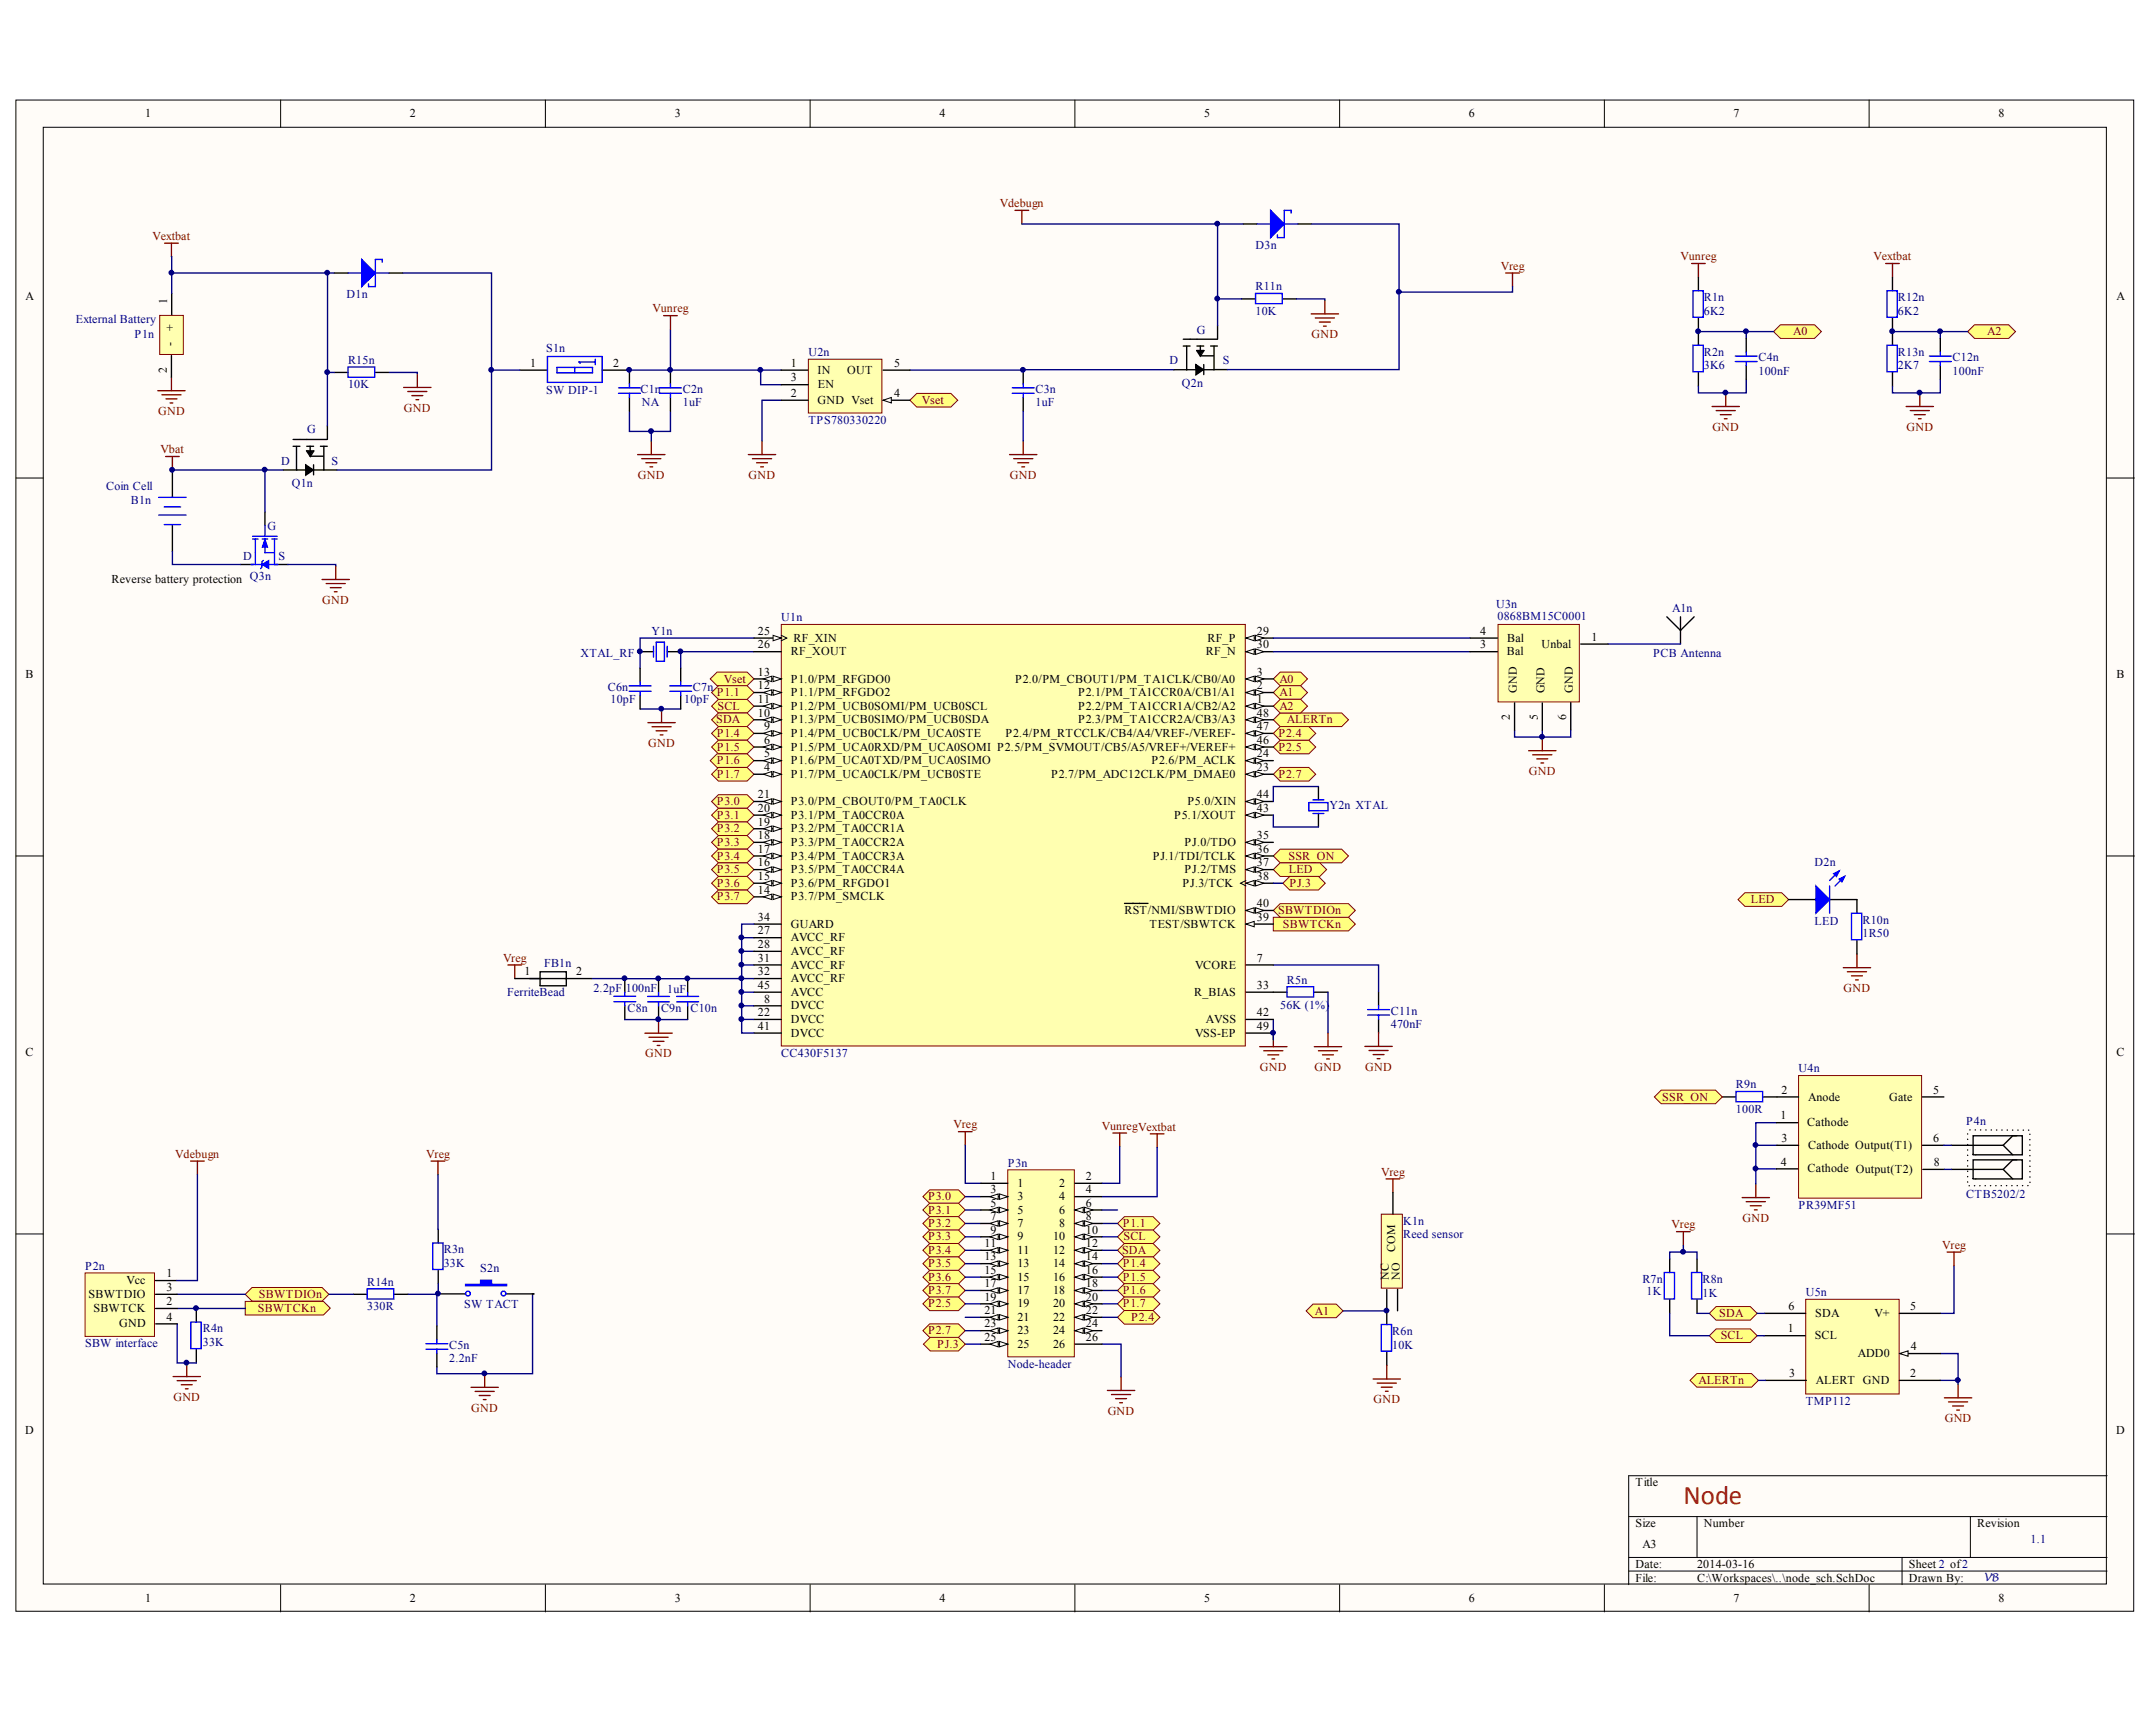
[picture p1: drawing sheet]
<svg xmlns="http://www.w3.org/2000/svg" width="263mm" height="210mm" viewBox="0 0 263 210" stroke-linecap="round" stroke-linejoin="round" font-family="sans-serif">
<defs><g id="words">
<text font-size="3.3" fill="#f00" x="205.3" y="183.3">Node</text>
<g font-size="1.5">
<text x="17.7" y="14.3">1</text>
<text x="50" y="14.3">2</text>
<text x="82.3" y="14.3">3</text>
<text x="114.6" y="14.3">4</text>
<text x="146.9" y="14.3">5</text>
<text x="179.1" y="14.3">6</text>
<text x="211.4" y="14.3">7</text>
<text x="243.7" y="14.3">8</text>
<text x="3.1" y="36.5">A</text>
<text x="258.1" y="36.5">A</text>
<text x="64.7" y="44.7">1</text>
<text x="74.8" y="44.7">2</text>
<text x="96.5" y="44.7">1</text>
<text x="96.5" y="46.5">3</text>
<text x="99.7" y="45.6">IN</text>
<text x="99.7" y="47.3">EN</text>
<text x="103.3" y="45.6">OUT</text>
<text x="109" y="44.7">5</text>
<text x="96.5" y="48.4">2</text>
<text x="99.7" y="49.2">GND Vset</text>
<text x="109" y="48.4">4</text>
<text x="13.6" y="71.1">Reverse battery protection Q3n</text>
<text x="92.4" y="77.4">25</text>
<text x="153.3" y="77.4">29</text>
<text x="180.5" y="77.4">4</text>
<text x="3.1" y="82.6">B</text>
<text x="92.4" y="82.4">13</text>
<text x="92.4" y="79">26</text>
<text x="96.5" y="83.2">P1.0/PM_RFGDO0</text>
<text x="96.5" y="79.9">RF_XOUT</text>
<text x="96.8" y="78.2">RF_XIN</text>
<text x="123.8" y="83.2">P2.0/PM_CBOUT1/PM_TA1CLK/CB0/A0</text>
<text x="147.1" y="79.9">RF_N</text>
<text x="147.3" y="78.2">RF_P</text>
<text x="153.3" y="82.4">3</text>
<text x="153.3" y="79">30</text>
<text x="180.5" y="79">3</text>
<text x="183.8" y="79.9">Bal</text>
<text x="183.8" y="78.2">Bal</text>
<text x="188" y="78.9">Unbal</text>
<text x="194.1" y="78.1">1</text>
<text x="258.1" y="82.6">B</text>
<text x="92.4" y="87.3">10</text>
<text x="92.4" y="85.7">11</text>
<text x="92.4" y="84">12</text>
<text x="93.2" y="89">9</text>
<text x="96.5" y="89.8">P1.4/PM_UCB0CLK/PM_UCA0STE</text>
<text x="96.5" y="88.2">P1.3/PM_UCB0SIMO/PM_UCB0SDA</text>
<text x="96.5" y="86.5">P1.2/PM_UCB0SOMI/PM_UCB0SCL</text>
<text x="96.5" y="84.9">P1.1/PM_RFGDO2</text>
<text x="122.6" y="89.8">P2.4/PM_RTCCLK/CB4/A4/VREF-/VEREF-</text>
<text x="131.5" y="86.5">P2.2/PM_TA1CCR1A/CB2/A2</text>
<text x="131.5" y="84.9">P2.1/PM_TA1CCR0A/CB1/A1</text>
<text x="131.5" y="88.2">P2.3/PM_TA1CCR2A/CB3/A3</text>
<text x="153.3" y="85.7">1</text>
<text x="153.3" y="84">2</text>
<text x="153.3" y="89">47</text>
<text x="153.3" y="87.3">48</text>
<text x="93.2" y="94">4</text>
<text x="93.2" y="92.3">5</text>
<text x="93.2" y="90.7">6</text>
<text x="96.5" y="94.8">P1.7/PM_UCA0CLK/PM_UCB0STE</text>
<text x="96.5" y="93.2">P1.6/PM_UCA0TXD/PM_UCA0SIMO</text>
<text x="96.5" y="91.5">P1.5/PM_UCA0RXD/PM_UCA0SOMI P2.5/PM_SVMOUT/CB5/A5/VREF+/VEREF+</text>
<text x="128.2" y="94.8">P2.7/PM_ADC12CLK/PM_DMAE0</text>
<text x="140.4" y="93.2">P2.6/PM_ACLK</text>
<text x="153.3" y="94">23</text>
<text x="153.3" y="92.3">24</text>
<text x="153.3" y="90.7">46</text>
<text x="92.4" y="100.6">19</text>
<text x="92.4" y="99">20</text>
<text x="92.4" y="97.3">21</text>
<text x="96.5" y="101.5">P3.2/PM_TA0CCR1A</text>
<text x="96.5" y="99.8">P3.1/PM_TA0CCR0A</text>
<text x="96.5" y="98.1">P3.0/PM_CBOUT0/PM_TA0CLK</text>
<text x="143.2" y="99.8">P5.1/XOUT</text>
<text x="144.8" y="98.1">P5.0/XIN</text>
<text x="153.3" y="99">43</text>
<text x="153.3" y="97.3">44</text>
<text x="92.4" y="107.3">15</text>
<text x="92.4" y="105.6">16</text>
<text x="92.4" y="103.9">17</text>
<text x="92.4" y="102.3">18</text>
<text x="96.5" y="106.4">P3.5/PM_TA0CCR4A</text>
<text x="96.5" y="104.8">P3.4/PM_TA0CCR3A</text>
<text x="96.5" y="103.1">P3.3/PM_TA0CCR2A</text>
<text x="140.6" y="104.8">PJ.1/TDI/TCLK</text>
<text x="144.5" y="103.1">PJ.0/TDO</text>
<text x="144.5" y="106.4">PJ.2/TMS</text>
<text x="153.3" y="102.3">35</text>
<text x="153.3" y="103.9">36</text>
<text x="153.3" y="105.6">37</text>
<text x="153.3" y="107.3">38</text>
<text x="92.4" y="108.9">14</text>
<text x="92.4" y="113.9">27</text>
<text x="92.4" y="112.3">34</text>
<text x="96.5" y="109.8">P3.7/PM_SMCLK</text>
<text x="96.5" y="108.1">P3.6/PM_RFGDO1</text>
<text x="96.5" y="113.1">GUARD</text>
<text x="137.1" y="111.4">RST/NMI/SBWTDIO</text>
<text x="140.2" y="113.1">TEST/SBWTCK</text>
<text x="144.2" y="108.1">PJ.3/TCK</text>
<text x="153.3" y="112.3">39</text>
<text x="153.3" y="110.6">40</text>
<text x="64" y="118.9">1</text>
<text x="70.2" y="118.9">2</text>
<text x="92.4" y="115.6">28</text>
<text x="92.4" y="117.2">31</text>
<text x="92.4" y="118.9">32</text>
<text x="96.5" y="114.7">AVCC_RF</text>
<text x="96.5" y="116.4">AVCC_RF</text>
<text x="96.5" y="118.1">AVCC_RF</text>
<text x="96.5" y="119.7">AVCC_RF</text>
<text x="145.7" y="118.1">VCORE</text>
<text x="153.3" y="117.2">7</text>
<text x="92.4" y="123.9">22</text>
<text x="92.4" y="125.5">41</text>
<text x="92.4" y="120.6">45</text>
<text x="93.2" y="122.2">8</text>
<text x="96.5" y="123">DVCC</text>
<text x="96.5" y="124.7">DVCC</text>
<text x="96.5" y="121.4">AVCC</text>
<text x="145.6" y="121.4">R_BIAS</text>
<text x="147.1" y="124.7">AVSS</text>
<text x="153.3" y="120.6">33</text>
<text x="153.3" y="123.9">42</text>
<text x="153.3" y="125.5">49</text>
<text x="3.1" y="128.7">C</text>
<text x="96.5" y="126.4">DVCC</text>
<text x="145.7" y="126.4">VSS-EP</text>
<text x="258.1" y="128.7">C</text>
<text x="217.2" y="136.5">1</text>
<text x="217.3" y="133.3">2</text>
<text x="220.4" y="137.3">Cathode</text>
<text x="220.5" y="134.1">Anode</text>
<text x="230.4" y="134.1">Gate</text>
<text x="235.8" y="133.3">5</text>
<text x="120.8" y="143.8">1</text>
<text x="132.4" y="143.8">2</text>
<text x="217.2" y="142.1">4</text>
<text x="217.3" y="139.2">3</text>
<text x="220.5" y="142.9">Cathode Output(T2)</text>
<text x="220.5" y="140">Cathode Output(T1)</text>
<text x="235.8" y="139.2">6</text>
<text x="235.8" y="142.2">8</text>
<text x="120.8" y="145.5">3</text>
<text x="120.8" y="147.1">5</text>
<text x="120.8" y="148.7">7</text>
<text x="124.1" y="146.3">3</text>
<text x="124.1" y="147.9">5</text>
<text x="124.1" y="149.6">7</text>
<text x="124.1" y="144.7">1</text>
<text x="129.2" y="146.3">4</text>
<text x="129.2" y="147.9">6</text>
<text x="129.2" y="149.6">8</text>
<text x="129.2" y="144.7">2</text>
<text x="132.4" y="145.5">4</text>
<text x="132.4" y="147.1">6</text>
<text x="132.4" y="148.7">8</text>
<text x="20.3" y="155.7">1</text>
<text x="120.1" y="152">11</text>
<text x="120.1" y="153.6">13</text>
<text x="120.1" y="155.3">15</text>
<text x="120.8" y="150.4">9</text>
<text x="124.1" y="151.2">9</text>
<text x="124.1" y="152.8">11</text>
<text x="124.1" y="154.5">13</text>
<text x="128.4" y="151.2">10</text>
<text x="128.4" y="152.8">12</text>
<text x="128.4" y="154.5">14</text>
<text x="132.4" y="150.4">10</text>
<text x="132.4" y="152">12</text>
<text x="132.4" y="153.6">14</text>
<text x="132.4" y="155.3">16</text>
<text x="10.8" y="158.2">SBWTDIO</text>
<text x="11.4" y="159.9">SBWTCK</text>
<text x="14.5" y="161.8">GND</text>
<text x="15.4" y="156.5">Vcc</text>
<text x="20.3" y="159.1">2</text>
<text x="20.3" y="157.4">3</text>
<text x="20.3" y="161">4</text>
<text x="120.1" y="156.9">17</text>
<text x="120.1" y="158.5">19</text>
<text x="120.1" y="160.2">21</text>
<text x="120.1" y="161.8">23</text>
<text x="124.1" y="156.1">15</text>
<text x="124.1" y="157.7">17</text>
<text x="124.1" y="159.4">19</text>
<text x="124.1" y="161">21</text>
<text x="128.4" y="156.1">16</text>
<text x="128.4" y="157.7">18</text>
<text x="128.4" y="159.4">20</text>
<text x="128.4" y="161">22</text>
<text x="132.4" y="156.9">18</text>
<text x="132.4" y="158.5">20</text>
<text x="132.4" y="160.2">22</text>
<text x="132.4" y="161.8">24</text>
<text x="218.1" y="159.7">6</text>
<text x="221.4" y="160.5">SDA</text>
<text x="228.6" y="160.5">V+</text>
<text x="233" y="159.7">5</text>
<text x="120.1" y="163.5">25</text>
<text x="124.1" y="162.6">23</text>
<text x="124.1" y="164.3">25</text>
<text x="128.4" y="162.6">24</text>
<text x="128.4" y="164.3">26</text>
<text x="132.4" y="163.5">26</text>
<text x="218.1" y="162.4">1</text>
<text x="218.2" y="167.9">3</text>
<text x="221.3" y="163.3">SCL</text>
<text x="226.6" y="165.4">ADD0</text>
<text x="233" y="167.9">2</text>
<text x="233" y="164.6">4</text>
<text x="221.5" y="168.7">ALERT GND</text>
<text x="3.1" y="174.7">D</text>
<text x="258.1" y="174.7">D</text>
<text x="199.5" y="181.2">Title</text>
<text x="199.5" y="186.2">Size</text>
<text x="199.5" y="191.1">Date:</text>
<text x="200.3" y="188.7">A3</text>
<text x="207" y="191.1">2014-03-16</text>
<text x="207.8" y="186.2">Number</text>
<text x="232.8" y="191.1">Sheet 2 of2</text>
<text x="241.1" y="186.2">Revision</text>
<text x="17.7" y="195.3">1</text>
<text x="50" y="195.3">2</text>
<text x="82.3" y="195.3">3</text>
<text x="114.6" y="195.3">4</text>
<text x="146.9" y="195.3">5</text>
<text x="179.1" y="195.3">6</text>
<text x="199.5" y="192.8">File:</text>
<text x="207" y="192.8">C:\Workspaces\..\node_sch.SchDoc</text>
<text x="211.4" y="195.3">7</text>
<text x="232.8" y="192.8">Drawn By:</text>
<text x="243.7" y="195.3">8</text>
</g>
<g font-size="1.5" fill="#800000">
<text x="18.6" y="29.3">Vextbat</text>
<text x="121.9" y="25.3">Vdebugn</text>
<text x="183" y="32.9">Vreg</text>
<text x="204.9" y="31.7">Vunreg</text>
<text x="228.5" y="31.7">Vextbat</text>
<text x="79.6" y="38.1">Vunreg</text>
<text x="159.9" y="41.2">GND</text>
<text x="218.7" y="40.9">A0</text>
<text x="242.4" y="40.9">A2</text>
<text x="19.3" y="50.6">GND</text>
<text x="49.3" y="50.2">GND</text>
<text x="112.4" y="49.2">Vset</text>
<text x="208.8" y="52.5">GND</text>
<text x="232.5" y="52.5">GND</text>
<text x="19.6" y="55.3">Vbat</text>
<text x="77.8" y="58.4">GND</text>
<text x="91.3" y="58.4">GND</text>
<text x="123.2" y="58.4">GND</text>
<text x="39.3" y="73.6">GND</text>
<text x="88.3" y="83.2">Vset</text>
<text x="156" y="83.2">A0</text>
<text x="87.3" y="88.2">SDA</text>
<text x="87.4" y="84.9">P1.1</text>
<text x="87.4" y="89.8">P1.4</text>
<text x="87.5" y="86.5">SCL</text>
<text x="155.9" y="89.8">P2.4</text>
<text x="156" y="84.9">A1</text>
<text x="156" y="86.5">A2</text>
<text x="157" y="88.2">ALERTn</text>
<text x="79" y="91">GND</text>
<text x="87.4" y="91.5">P1.5</text>
<text x="87.4" y="93.2">P1.6</text>
<text x="87.4" y="94.8">P1.7</text>
<text x="155.9" y="91.5">P2.5</text>
<text x="155.9" y="94.8">P2.7</text>
<text x="186.5" y="94.5">GND</text>
<text x="87.4" y="98.1">P3.0</text>
<text x="87.4" y="99.8">P3.1</text>
<text x="87.4" y="101.5">P3.2</text>
<text x="87.4" y="103.1">P3.3</text>
<text x="87.4" y="104.8">P3.4</text>
<text x="87.4" y="106.4">P3.5</text>
<text x="157.1" y="104.8">SSR_ON</text>
<text x="157.2" y="106.4">LED</text>
<text x="87.4" y="108.1">P3.6</text>
<text x="87.4" y="109.8">P3.7</text>
<text x="155.9" y="111.4">SBWTDIOn</text>
<text x="156.5" y="113.1">SBWTCKn</text>
<text x="157.3" y="108.1">PJ.3</text>
<text x="213.5" y="110.1">LED</text>
<text x="61.3" y="117.2">Vreg</text>
<text x="224.8" y="120.9">GND</text>
<text x="78.7" y="128.9">GND</text>
<text x="153.7" y="130.5">GND</text>
<text x="160.3" y="130.5">GND</text>
<text x="166.5" y="130.5">GND</text>
<text x="116.3" y="137.6">Vreg</text>
<text x="134.4" y="137.7">VunregVextbat</text>
<text x="202.7" y="134.1">SSR_ON</text>
<text x="21.4" y="141.1">Vdebugn</text>
<text x="52" y="141.1">Vreg</text>
<text x="168.4" y="143.3">Vreg</text>
<text x="113.2" y="146.3">P3.0</text>
<text x="113.2" y="147.9">P3.1</text>
<text x="113.2" y="149.6">P3.2</text>
<text x="136.9" y="149.6">P1.1</text>
<text x="203.9" y="149.7">Vreg</text>
<text x="212.5" y="148.9">GND</text>
<text x="113.2" y="151.2">P3.3</text>
<text x="113.2" y="152.8">P3.4</text>
<text x="113.2" y="154.5">P3.5</text>
<text x="136.8" y="152.8">SDA</text>
<text x="136.9" y="154.5">P1.4</text>
<text x="137" y="151.2">SCL</text>
<text x="236.9" y="152.2">Vreg</text>
<text x="31.4" y="159.9">SBWTCKn</text>
<text x="31.6" y="158.2">SBWTDIOn</text>
<text x="113.2" y="156.1">P3.6</text>
<text x="113.2" y="157.7">P3.7</text>
<text x="113.2" y="159.4">P2.5</text>
<text x="136.9" y="156.1">P1.5</text>
<text x="136.9" y="157.7">P1.6</text>
<text x="136.9" y="159.4">P1.7</text>
<text x="138" y="161">P2.4</text>
<text x="160.4" y="160.2">A1</text>
<text x="209.7" y="160.5">SDA</text>
<text x="113.2" y="162.6">P2.7</text>
<text x="114.3" y="164.3">PJ.3</text>
<text x="209.9" y="163.3">SCL</text>
<text x="21.1" y="170.8">GND</text>
<text x="57.5" y="172.1">GND</text>
<text x="135.1" y="172.5">GND</text>
<text x="167.5" y="171.1">GND</text>
<text x="207.1" y="168.7">ALERTn</text>
<text x="237.2" y="173.3">GND</text>
</g>
<g font-size="1.5" fill="#000080">
<text x="153.1" y="35.4">R11n</text>
<text x="153.1" y="30.4">D3n</text>
<text x="9.2" y="39.4">External Battery</text>
<text x="16.4" y="41.3">P1n</text>
<text x="42.3" y="36.4">D1n</text>
<text x="146" y="40.7">G</text>
<text x="153.1" y="38.4">10K</text>
<text x="207.8" y="38.4">6K2</text>
<text x="207.8" y="36.7">R1n</text>
<text x="231.5" y="38.4">6K2</text>
<text x="231.5" y="36.7">R12n</text>
<text x="42.4" y="47.3">10K</text>
<text x="42.4" y="44.3">R15n</text>
<text x="66.6" y="42.9">S1n</text>
<text x="78.1" y="47.9">C1n</text>
<text x="83.3" y="47.9">C2n</text>
<text x="98.6" y="43.4">U2n</text>
<text x="126.3" y="47.9">C3n</text>
<text x="142.6" y="44.3">D</text>
<text x="144.1" y="47.1">Q2n</text>
<text x="149.1" y="44.3">S</text>
<text x="207.8" y="45">3K6</text>
<text x="207.8" y="43.3">R2n</text>
<text x="214.5" y="45.7">100nF</text>
<text x="214.5" y="44">C4n</text>
<text x="231.5" y="45">2K7</text>
<text x="231.5" y="43.3">R13n</text>
<text x="238.1" y="45.7">100nF</text>
<text x="238.1" y="44">C12n</text>
<text x="37.4" y="52.8">G</text>
<text x="66.6" y="48">SW DIP-1</text>
<text x="78.3" y="49.5">NA</text>
<text x="83.3" y="49.5">1uF</text>
<text x="98.6" y="51.7">TPS780330220</text>
<text x="126.3" y="49.5">1uF</text>
<text x="12.9" y="59.8">Coin Cell</text>
<text x="34.3" y="56.6">D</text>
<text x="35.6" y="59.4">Q1n</text>
<text x="40.4" y="56.6">S</text>
<text x="15.9" y="61.4">B1n</text>
<text x="32.6" y="64.6">G</text>
<text x="29.6" y="68.3">D</text>
<text x="34" y="68.3">S</text>
<text x="79.4" y="77.4">Y1n</text>
<text x="95.3" y="75.7">U1n</text>
<text x="182.5" y="74.1">U3n</text>
<text x="182.6" y="75.6">0868BM15C0001</text>
<text x="203.9" y="74.6">A1n</text>
<text x="70.8" y="80">XTAL_RF</text>
<text x="201.6" y="80.1">PCB Antenna</text>
<text x="74.1" y="84.2">C6n</text>
<text x="74.4" y="85.7">10pF</text>
<text x="83.4" y="85.7">10pF</text>
<text x="84.5" y="84.2">C7n</text>
<text x="162.1" y="98.6">Y2n XTAL</text>
<text x="221.3" y="105.6">D2n</text>
<text x="221.3" y="112.7">LED</text>
<text x="227.1" y="112.6">R10n</text>
<text x="66.4" y="117.9">FB1n</text>
<text x="157" y="119.9">R5n</text>
<text x="227.1" y="114.2">1R50</text>
<text x="61.9" y="121.4">FerriteBead</text>
<text x="72.4" y="120.9">2.2pF 100nF</text>
<text x="76.5" y="123.4">C8n</text>
<text x="80.6" y="123.4">C9n</text>
<text x="81.4" y="121.1">1uF</text>
<text x="84.2" y="123.4">C10n</text>
<text x="156.1" y="123">56K (1%)</text>
<text x="169.6" y="125.3">470nF</text>
<text x="169.6" y="123.7">C11n</text>
<text x="95.3" y="128.9">CC430F5137</text>
<text x="219.4" y="130.7">U4n</text>
<text x="211.7" y="135.6">100R</text>
<text x="211.7" y="132.7">R9n</text>
<text x="239.8" y="137.1">P4n</text>
<text x="122.9" y="142.2">P3n</text>
<text x="171.1" y="149.3">K1n</text>
<text x="219.4" y="147.4">PR39MF51</text>
<text x="239.8" y="146">CTB5202/2</text>
<text x="10.4" y="154.8">P2n</text>
<text x="54.1" y="154.4">33K</text>
<text x="54.1" y="152.8">R3n</text>
<text x="58.6" y="155.1">S2n</text>
<text x="171.1" y="150.9">Reed sensor</text>
<text x="44.8" y="159.7">330R</text>
<text x="44.8" y="156.7">R14n</text>
<text x="56.6" y="159.5">SW TACT</text>
<text x="200.3" y="156.4">R7n</text>
<text x="200.8" y="157.9">1K</text>
<text x="207.6" y="158">1K</text>
<text x="207.6" y="156.4">R8n</text>
<text x="220.2" y="158">U5n</text>
<text x="10.4" y="164.3">SBW interface</text>
<text x="24.7" y="164.1">33K</text>
<text x="24.7" y="162.4">R4n</text>
<text x="54.8" y="166.1">2.2nF</text>
<text x="54.8" y="164.4">C5n</text>
<text x="122.9" y="166.7">Node-header</text>
<text x="169.8" y="164.4">10K</text>
<text x="169.8" y="162.7">R6n</text>
<text x="220.2" y="171.3">TMP112</text>
<text x="247.6" y="188.1">1.1</text>
</g>
<g font-size="1.4">
<text x="20.4" y="37" transform="rotate(-90 20.4 37)">1</text>
<text x="21.2" y="40.4" transform="rotate(-90 21.2 40.4)">+</text>
<text x="20.3" y="45.4" transform="rotate(-90 20.3 45.4)">2</text>
<text x="21.2" y="42.2" transform="rotate(-90 21.2 42.2)">-</text>
<text x="184.2" y="87.8" transform="rotate(-90 184.2 87.8)">2</text>
<text x="185" y="84.5" transform="rotate(-90 185 84.5)">GND</text>
<text x="187.5" y="87.8" transform="rotate(-90 187.5 87.8)">5</text>
<text x="188.4" y="84.5" transform="rotate(-90 188.4 84.5)">GND</text>
<text x="191" y="87.7" transform="rotate(-90 191 87.7)">6</text>
<text x="191.8" y="84.5" transform="rotate(-90 191.8 84.5)">GND</text>
<text x="170.1" y="152.6" transform="rotate(-90 170.1 152.6)">COM</text>
<text x="170.7" y="156" transform="rotate(-90 170.7 156)">NO</text>
<text x="169.4" y="156" transform="rotate(-90 169.4 156)">NC</text>
</g>
<text font-size="1.3" fill="#000080" x="242" y="192.7">VB</text>
</g></defs>
<g fill="#fffcf8" stroke="#000" stroke-width=".12">
<path d="M1.9 12.2h258.3v184.2h-258.3z"/>
<path d="M5.3 15.5h251.6v177.6h-251.6z"/>
</g>
<g fill="none" stroke="#000" stroke-width=".12">
<path d="M34.2 12.2v3.3M66.5 12.2v3.3M98.8 12.2v3.3M131.1 12.2v3.3M163.4 12.2v3.3M195.7 12.2v3.3M228 12.2v3.3M1.9 58.3h3.4M257 58.3h3.3M1.9 104.3h3.4M257 104.3h3.3M1.9 150.4h3.4"/>
<path d="M257 150.4h3.3M257 179.9h-58.4v13.3M34.2 193.2v3.3M66.5 193.2v3.3M98.8 193.2v3.3M131.1 193.2v3.3M163.4 193.2v3.3M195.7 193.2v3.3M198.6 184.9h58.4M198.6 189.8h58.4M198.6 191.5h58.4M207 184.9v4.9"/>
<path d="M228 193.2v3.3M232 189.8v3.4M240.3 184.9v4.9"/>
</g>
<g fill="none" stroke="#800000" stroke-width=".17">
<path d="M77.8 55.4h3.3M78.3 55.9h2.3M78.8 56.4h1.3M79.3 56.9h.3M79.4 53.8v1.6M123.1 55.4h3.4M123.6 55.9h2.4M124.1 56.4h1.4M124.6 56.9h.4M124.8 53.8v1.6M39.3 70.6h3.3M39.8 71.1h2.3"/>
<path d="M40.3 71.6h1.3M40.8 72.1h.3M40.9 69v1.6M186.4 91.5h3.4M186.9 92h2.4M187.4 92.5h1.4M187.9 93h.4M188.1 89.8v1.7M153.6 127.6h3.4M154.1 128.1h2.4M154.6 128.6h1.4M155.1 129.1h.4"/>
<path d="M155.3 125.9v1.7"/>
</g>
<path d="M111 48.8l.8-.8h4.2l.8 .8-.8 .8h-4.2z" fill-rule="evenodd" fill="#ffff80" stroke="#800000" stroke-width=".12"/>
<path d="M80.9 38.5h1.7M81.8 38.5v1.6M19.2 47.6h3.4M19.7 48.1h2.4M20.2 48.6h1.4M20.7 49.1h.4M20.9 46v1.6" fill="none" stroke="#800000" stroke-width=".17"/>
<path d="M81.8 40.1v5" fill="none" stroke="#000080" stroke-width=".17"/>
<g fill="#ffff80" stroke="#800000" stroke-width=".12">
<path d="M155.3 111.8h9.2l.8 .8-.8 .9h-9.2z" fill-rule="evenodd"/>
<path d="M155.3 111l.8-.8h8.4l.8 .8-.8 .8h-8.4z" fill-rule="evenodd"/>
</g>
<path d="M23.2 141.5h1.7M24.1 141.5v1.7M21.1 167.8h3.3M21.6 168.3h2.3M22.1 168.8h1.3M22.6 169.3h.3M22.8 166.1v1.7" fill="none" stroke="#800000" stroke-width=".17"/>
<g fill="#ffff80" stroke="#800000" stroke-width=".12">
<path d="M29.9 158.6h9.5l.9 .9-.9 .8h-9.5z" fill-rule="evenodd"/>
<path d="M29.9 157.8l.8-.9h8.6l.8 .9-.8 .8h-8.6z" fill-rule="evenodd"/>
</g>
<path d="M23.9 159.5v1.7M53.4 149.8v1.7M53.4 154.8v1.7M23.9 164.5v1.6" fill="none" stroke="#000" stroke-width=".17"/>
<path d="M52.8 151.5h1.2v3.2h-1.2zM23.3 161.2h1.2v3.2h-1.2z" fill="none" stroke="#00f" stroke-width=".17"/>
<path d="M21.6 157.8h8.3M29.9 159.5h-8.3M53.4 156.5v1.2h-.1v3.9M65.1 157.7h-.2v9.7h-11.6v-.8" fill="none" stroke="#000080" stroke-width=".17"/>
<path d="M52.6 141.5h1.6M53.4 141.5v1.7M57.4 169.1h3.4M57.9 169.6h2.4M58.4 170.1h1.4M58.9 170.6h.4M59.1 167.4v1.7" fill="none" stroke="#800000" stroke-width=".17"/>
<path d="M155.3 82.8l.8-.9h2.5l.9 .9-.9 .8h-2.5z" fill-rule="evenodd" fill="#ffff80" stroke="#800000" stroke-width=".12"/>
<path d="M206.3 32.1h1.7M207.1 32.1v1.7M208.8 49.6h3.3M209.3 50h2.3M209.8 50.5h1.3M210.3 51h.3M210.5 47.9v1.7" fill="none" stroke="#800000" stroke-width=".17"/>
<path d="M207.1 33.8v1.6M207.1 38.8v3.3M207.1 45.4v1.7" fill="none" stroke="#000" stroke-width=".17"/>
<path d="M206.5 35.4h1.2v3.3h-1.2zM206.5 42.1h1.2v3.2h-1.2z" fill="none" stroke="#00f" stroke-width=".17"/>
<path d="M207.1 40.4h5.9v.8" fill="none" stroke="#000080" stroke-width=".17"/>
<path d="M216.3 40.4l.8-.8h4.2l.8 .8-.8 .8h-4.2z" fill-rule="evenodd" fill="#ffff80" stroke="#800000" stroke-width=".12"/>
<path d="M213 46.2v1.7h-5.9v-.8M213 40.4h3.3" fill="none" stroke="#000080" stroke-width=".17"/>
<path d="M155.3 84.4l.8-.8h2.5l.9 .8-.9 .8h-2.5z" fill-rule="evenodd" fill="#ffff80" stroke="#800000" stroke-width=".12"/>
<path d="M155.3 124.3v2.5M162 120.9v5" fill="none" stroke="#000080" stroke-width=".17"/>
<path d="M155.3 120.9h1.7M160.3 120.9h1.7" fill="none" stroke="#000" stroke-width=".17"/>
<path d="M157 120.3h3.2v1.2h-3.2z" fill="none" stroke="#00f" stroke-width=".17"/>
<path d="M160.3 127.6h3.3M160.8 128.1h2.3M161.3 128.6h1.3M161.8 129.1h.3M162 125.9v1.7" fill="none" stroke="#800000" stroke-width=".17"/>
<g fill="#ffff80" stroke="#800000" stroke-width=".12">
<path d="M208.5 160.1l.8-.8h4.2l.8 .8-.8 .8h-4.2z" fill-rule="evenodd"/>
<path d="M208.5 162.8l.8-.8h4.2l.8 .8-.8 .8h-4.2z" fill-rule="evenodd"/>
</g>
<path d="M203.6 153.5v1.6M203.6 158.4v1.7M207 153.5v1.6M207 158.4v1.7" fill="none" stroke="#000" stroke-width=".17"/>
<path d="M203 155.1h1.2v3.2h-1.2zM206.3 155.1h1.2v3.2h-1.2z" fill="none" stroke="#00f" stroke-width=".17"/>
<path d="M204.5 150.1h1.6M205.3 150.1v1.7M237.5 152.6h1.6M238.3 152.6v1.7M237.1 170.4h3.4M237.6 170.9h2.4M238.1 171.4h1.4M238.6 171.9h.4M238.8 168.7v1.7" fill="none" stroke="#800000" stroke-width=".17"/>
<path d="M238.3 154.3v5.8h-1.7" fill="none" stroke="#000080" stroke-width=".17"/>
<g fill="#ffff80" stroke="#800000" stroke-width=".12">
<path d="M206.1 168.3l.8-.9h6.7l.9 .9-.9 .8h-6.7z" fill-rule="evenodd"/>
<path d="M86.6 82.8l.9-.9h3.6l.9 .9-.9 .8h-3.6z" fill-rule="evenodd"/>
</g>
<path d="M210.1 133.7h1.6M215.1 133.7h1.6" fill="none" stroke="#000" stroke-width=".17"/>
<path d="M211.7 133h3.3v1.3h-3.3z" fill="none" stroke="#00f" stroke-width=".17"/>
<path d="M212.5 146h3.3M213 146.5h2.3M213.5 147h1.3M214 147.5h.3M214.1 144.3v1.7" fill="none" stroke="#800000" stroke-width=".17"/>
<path d="M214.1 139.6v2.9M216.6 136.8h-2.5v2.8h2.6M216.7 142.5h-2.6v1.8" fill="none" stroke="#000080" stroke-width=".17"/>
<g fill="#ffff80" stroke="#800000" stroke-width=".12">
<path d="M201.8 133.7l.8-.8h6.6l.9 .8-.9 .8h-6.6z" fill-rule="evenodd"/>
<path d="M155.3 104.3l.8-.8h7.5l.9 .8-.9 .9h-7.5z" fill-rule="evenodd"/>
</g>
<path d="M168.1 120.9v1.7M168.1 124.2v1.7" fill="none" stroke="#000" stroke-width=".17"/>
<path d="M166.8 123.1h2.7M166.8 123.7h2.7M168.1 122.6v.5M168.1 123.7v.5" fill="none" stroke="#00f" stroke-width=".17"/>
<path d="M79 88.1h3.3M79.5 88.6h2.3M80 89.1h1.3M80.5 89.6h.3M80.7 86.4v1.7M166.5 127.6h3.3M167 128h2.3M167.5 128.5h1.3M168 129h.3M168.1 125.9v1.7" fill="none" stroke="#800000" stroke-width=".17"/>
<path d="M92 79.4h-9v2M92 77.8h-13.9v3.6M78.1 86.4h4.9M155.3 117.6h12.8v3.3" fill="none" stroke="#000080" stroke-width=".17"/>
<g fill="#ffff80" stroke="#800000" stroke-width=".12">
<path d="M86.8 86.1l.8-.9h3.5l.9 .9-.9 .8h-3.5z" fill-rule="evenodd"/>
<path d="M86.8 87.7l.8-.8h3.5l.9 .8-.9 .9h-3.5z" fill-rule="evenodd"/>
</g>
<path d="M80.3 119.3v1.7M80.3 122.6v1.7" fill="none" stroke="#000" stroke-width=".17"/>
<path d="M79 122.1h2.6M79 121.5h2.6M80.3 121v.5M80.3 122.1v.5" fill="none" stroke="#00f" stroke-width=".17"/>
<path d="M61.9 117.6h1.7M62.8 117.6v1.7M224.8 118h3.3M225.3 118.5h2.3M225.8 119h1.3M226.3 119.4h.3M226.5 116.3v1.7M78.6 125.9h3.4M79.1 126.4h2.4M79.6 126.9h1.4M80.1 127.4h.4M80.3 124.3v1.6" fill="none" stroke="#800000" stroke-width=".17"/>
<path d="M90.5 117.6h1.5M90.5 116h1.5M90.5 114.3h1.5" fill="none" stroke="#000080" stroke-width=".17"/>
<g fill="#ffff80" stroke="#800000" stroke-width=".12">
<path d="M212 109.7l.8-.9h4.5l.8 .9-.8 .8h-4.5z" fill-rule="evenodd"/>
<path d="M155.3 106l.8-.8h4.9l.8 .8-.8 .8h-4.9z" fill-rule="evenodd"/>
</g>
<path d="M169 143.7h1.7M169.9 143.7v1.7M167.5 168.1h3.3M168 168.6h2.3M168.5 169.1h1.3M169 169.6h.3M169.1 166.4v1.7" fill="none" stroke="#800000" stroke-width=".17"/>
<path d="M169.1 159.8v1.7M169.1 164.8v1.6" fill="none" stroke="#000" stroke-width=".17"/>
<path d="M168.5 161.5h1.2v3.2h-1.2z" fill="none" stroke="#00f" stroke-width=".17"/>
<path d="M163.8 159.8h5.3" fill="none" stroke="#000080" stroke-width=".17"/>
<path d="M159.3 159.8l.8-.8h2.9l.8 .8-.8 .8h-2.9z" fill-rule="evenodd" fill="#ffff80" stroke="#800000" stroke-width=".12"/>
<path d="M116.9 137.9h1.7M117.7 137.9v1.7M135.7 138.1h1.7M136.6 138.1v1.7" fill="none" stroke="#800000" stroke-width=".17"/>
<path d="M117.7 139.6v4.6h1.9M136.6 139.8v4.4h-2.2" fill="none" stroke="#000080" stroke-width=".17"/>
<g fill="#ffff80" stroke="#800000" stroke-width=".12">
<path d="M86.8 84.4l.8-.8h3.5l.9 .8-.9 .8h-3.5z" fill-rule="evenodd"/>
<path d="M86.8 89.4l.8-.8h3.5l.9 .8-.9 .8h-3.5z" fill-rule="evenodd"/>
<path d="M86.8 91.1l.8-.9h3.5l.9 .9-.9 .8h-3.5z" fill-rule="evenodd"/>
<path d="M86.6 92.7l.9-.8h3.6l.9 .8-.9 .8h-3.6z" fill-rule="evenodd"/>
<path d="M86.8 94.4l.8-.9h3.5l.9 .9-.9 .8h-3.5z" fill-rule="evenodd"/>
<path d="M136.3 149.1l.8-.8h3.5l.9 .8-.9 .9h-3.5z" fill-rule="evenodd"/>
<path d="M136.3 150.8l.8-.9h3.5l.9 .9-.9 .8h-3.5z" fill-rule="evenodd"/>
<path d="M136.3 152.4l.8-.8h3.5l.9 .8-.9 .8h-3.5z" fill-rule="evenodd"/>
<path d="M136.3 154l.8-.8h3.5l.9 .8-.9 .9h-3.5z" fill-rule="evenodd"/>
<path d="M136.3 155.7l.8-.9h3.5l.9 .9-.9 .8h-3.5z" fill-rule="evenodd"/>
<path d="M136.3 157.3l.8-.8h3.5l.9 .8-.9 .8h-3.5z" fill-rule="evenodd"/>
<path d="M136.3 158.9l.8-.8h3.5l.9 .8-.9 .9h-3.5z" fill-rule="evenodd"/>
<path d="M86.8 97.7l.8-.8h3.5l.9 .8-.9 .8h-3.5z" fill-rule="evenodd"/>
<path d="M86.8 99.4l.8-.9h3.5l.9 .9-.9 .8h-3.5z" fill-rule="evenodd"/>
<path d="M86.8 101l.8-.8h3.5l.9 .8-.9 .8h-3.5z" fill-rule="evenodd"/>
<path d="M86.8 102.7l.8-.9h3.5l.9 .9-.9 .8h-3.5z" fill-rule="evenodd"/>
<path d="M86.8 104.3l.8-.8h3.5l.9 .8-.9 .9h-3.5z" fill-rule="evenodd"/>
<path d="M86.8 106l.8-.8h3.5l.9 .8-.9 .8h-3.5z" fill-rule="evenodd"/>
<path d="M86.8 107.7l.8-.9h3.5l.9 .9-.9 .8h-3.5z" fill-rule="evenodd"/>
<path d="M86.8 109.3l.8-.8h3.5l.9 .8-.9 .9h-3.5z" fill-rule="evenodd"/>
<path d="M112.6 145.9l.8-.9h3.5l.8 .9-.8 .8h-3.5z" fill-rule="evenodd"/>
<path d="M112.6 147.5l.8-.8h3.5l.8 .8-.8 .8h-3.5z" fill-rule="evenodd"/>
<path d="M112.6 149.1l.8-.8h3.5l.8 .8-.8 .9h-3.5z" fill-rule="evenodd"/>
<path d="M112.6 150.8l.8-.9h3.5l.8 .9-.8 .8h-3.5z" fill-rule="evenodd"/>
<path d="M112.6 152.4l.8-.8h3.5l.8 .8-.8 .8h-3.5z" fill-rule="evenodd"/>
<path d="M112.6 154l.8-.8h3.5l.8 .8-.8 .9h-3.5z" fill-rule="evenodd"/>
<path d="M112.6 155.7l.8-.9h3.5l.8 .9-.8 .8h-3.5z" fill-rule="evenodd"/>
<path d="M112.6 157.3l.8-.8h3.5l.8 .8-.8 .8h-3.5z" fill-rule="evenodd"/>
<path d="M155.3 91.1l.8-.9h3.5l.9 .9-.9 .8h-3.5z" fill-rule="evenodd"/>
<path d="M155.3 94.4l.8-.9h3.5l.9 .9-.9 .8h-3.5z" fill-rule="evenodd"/>
<path d="M112.6 158.9l.8-.8h3.5l.8 .8-.8 .9h-3.5z" fill-rule="evenodd"/>
<path d="M112.6 162.2l.8-.8h3.5l.8 .8-.8 .8h-3.5z" fill-rule="evenodd"/>
<path d="M156.5 107.7l.8-.9h3.5l.8 .9-.8 .8h-3.5z" fill-rule="evenodd"/>
</g>
<path d="M91.3 55.4h3.3M91.8 55.9h2.3M92.3 56.4h1.3M92.8 56.9h.3M92.9 53.8v1.6" fill="none" stroke="#800000" stroke-width=".17"/>
<path d="M76.8 50.1v2.5h2.6v1.2M81.8 50.1v2.5h-2.4M21.6 161.4v4.7h2.3" fill="none" stroke="#000080" stroke-width=".17"/>
<path d="M203.3 75.2l1.6 1.6 1.7-1.6M204.9 75.2v3.3M53.4 157.7h3.4M61.8 157.7h3.3" fill="none" stroke="#000" stroke-width=".17"/>
<path d="M56.8 156.6h1.8v-.5h1.3v.5h1.9v.1h-5z" fill-rule="evenodd" fill="#00f" stroke="#00f" stroke-width=".17"/>
<g fill="none" stroke="#00f" stroke-width=".17">
<circle cx="57.1" cy="157.7" r=".29"/>
<circle cx="61.4" cy="157.7" r=".29"/>
</g>
<path d="M219.4 131.1h15v14.9h-15z" fill="#ffffb0" stroke="#800000" stroke-width=".12"/>
<g fill="none" stroke="#000" stroke-width=".17">
<path d="M76.8 45.1v1.7M76.8 48.4v1.7M81.8 45.1v1.7M81.8 48.4v1.7M124.8 45.1v1.7M124.8 48.4v1.7M213 41.2v1.7M213 44.6v1.6M78.1 81.4v1.7M78.1 84.8v1.6M83 81.4v1.7M83 84.8v1.6"/>
<path d="M226.5 109.7v1.6M226.5 114.6v1.7M216.6 136.8h2.7M216.7 133.7h2.7M216.7 139.6h2.7M234.4 133.7h2.7M234.4 139.6h2.7M43.1 157.8h1.7M48.1 157.8h1.7M216.7 142.5h2.6M234.5 142.5h2.6M53.3 161.6v1.7"/>
<path d="M53.3 165v1.6"/>
</g>
<g fill="none" stroke="#00f" stroke-width=".17">
<path d="M75.4 47.3h2.7M75.4 47.9h2.7M76.8 46.8v.5M76.8 47.9v.5M80.4 47.3h2.7M80.4 47.9h2.7M81.8 46.8v.5M81.8 47.9v.5M123.5 47.3h2.6M123.5 47.9h2.6M124.8 46.8v.5M124.8 47.9v.5"/>
<path d="M211.6 43.4h2.7M211.6 44.1h2.7M213 42.9v.5M213 44.1v.5M76.7 83.6h2.7M76.7 84.3h2.7M78.1 83.1v.5M78.1 84.3v.5M81.7 83.6h2.7M81.7 84.3h2.7M83 83.1v.5M83 84.3v.5"/>
<path d="M225.8 111.3h1.3v3.3h-1.3zM44.8 157.1h3.2v1.2h-3.2zM51.9 163.8h2.7M51.9 164.5h2.7M53.3 163.3v.5M53.3 164.5v.5"/>
</g>
<path d="M20.1 29.6h1.6M20.9 29.6v1.7M135.1 169.5h3.3M135.6 170h2.3M136.1 170.5h1.3M136.6 171h.3M136.7 167.8v1.7" fill="none" stroke="#800000" stroke-width=".17"/>
<path d="M53.4 157.7l-3.6 .1M134.4 163.8h2.3v4" fill="none" stroke="#000080" stroke-width=".17"/>
<g fill="#ffff80" stroke="#800000" stroke-width=".12">
<path d="M155.3 87.7l.8-.8h7.5l.9 .8-.9 .9h-7.5z" fill-rule="evenodd"/>
<path d="M155.3 86.1l.8-.9h2.5l.9 .9-.9 .8h-2.5z" fill-rule="evenodd"/>
</g>
<path d="M230 32.1h1.6M230.8 32.1v1.7M232.5 49.6h3.3M233 50h2.3M233.5 50.5h1.3M234 51h.3M234.1 47.9v1.7" fill="none" stroke="#800000" stroke-width=".17"/>
<path d="M230.8 33.8v1.6M230.8 38.8v3.3M230.8 45.4v1.7" fill="none" stroke="#000" stroke-width=".17"/>
<path d="M230.1 35.4h1.3v3.3h-1.3zM230.1 42.1h1.3v3.2h-1.3z" fill="none" stroke="#00f" stroke-width=".17"/>
<path d="M230.8 40.4h5.8v.8" fill="none" stroke="#000080" stroke-width=".17"/>
<path d="M240 40.4l.8-.8h4.2l.8 .8-.8 .8h-4.2z" fill-rule="evenodd" fill="#ffff80" stroke="#800000" stroke-width=".12"/>
<path d="M76.8 45.1h18.5M236.6 46.2v1.7h-5.8v-.8M236.6 40.4h3.4" fill="none" stroke="#000080" stroke-width=".17"/>
<g fill="none" stroke="#000" stroke-width=".17">
<path d="M148.5 39.7v1.6h-4.2M151.5 36.4h1.6M156.5 36.4h1.6M40.8 45.4h1.6M45.8 45.4h1.6M143.1 45.1h2.9M144.3 42.2h.8M144.7 42.2v2.9M145.9 44.5v1.2l.9-.6-.9-.6 .1 1 .5-.4-.5-.4 .1 .6 .2-.2-.2-.2 .1 .2M145.9 42.7h.9l-.4 .7zM146 42.2h.8M146.1 42.8h.5l-.2 .4-.2-.3h.2v.1"/>
<path d="M146.4 43.4h1.6M146.4 42.2v1.1M146.8 44.4v1.3M147.6 42.2h.9M148.1 42.2v2.9M149.7 45.1h-3.2M236.6 41.2v1.7M236.6 44.6v1.6"/>
</g>
<path d="M153.1 35.8h3.3v1.2h-3.3zM42.4 44.7h3.3v1.3h-3.3zM235.3 43.4h2.7M235.3 44.1h2.7M236.6 42.9v.5M236.6 44.1v.5" fill="none" stroke="#00f" stroke-width=".17"/>
<g fill="none" stroke="#800000" stroke-width=".17">
<path d="M123.8 25.6h1.7M124.6 25.6v1.7M159.9 38.3h3.3M160.4 38.8h2.3M160.9 39.3h1.3M161.4 39.8h.3M161.6 36.6v1.7M183.6 33.3h1.7M184.5 33.3v1.6M20.2 55.6h1.7M21 55.6v1.7M49.2 47.2h3.4"/>
<path d="M49.7 47.7h2.4M50.2 48.2h1.4M50.7 48.7h.4M50.9 45.6v1.6"/>
</g>
<path d="M19.5 38.4h2.9v4.8h-2.9z" fill="#ffffb0" stroke="#800000" stroke-width=".12"/>
<path d="M20.9 35.8v2.6M20.9 43.3v2.7" fill="none" stroke="#000" stroke-width=".17"/>
<path d="M10.4 155.2h8.4v7.7h-8.4z" fill="#ffffb0" stroke="#800000" stroke-width=".12"/>
<g fill="none" stroke="#000" stroke-width=".17">
<path d="M21 57.3v3.3M34.6 57.3h2.9M35.7 53.6h4.2M35.7 54.4h.9M36.2 54.4v2.9M37.3 56.7v1.2l.9-.6-.9-.6 .1 1 .6-.4-.6-.4 .1 .6 .3-.2-.2-.2v.2M37.4 54.9l.4 .7 .5-.6-.9-.1M37.4 54.4h.8M37.6 55.1h.5l-.3 .3-.2-.3 .3 .1-.1 .1M37.8 55.6h1.6M37.8 54.4v1.1M38 57.3h3.1"/>
<path d="M38.2 56.7v1.2M39.1 54.4h.8M39.5 54.4v2.9M39.9 51.9v1.7M63.4 45.1h3.4M73.4 45.1h3.4M21 63.9v3.4M62.8 119.3h9.4M76.2 119.3v1.6M83.9 119.3v1.7M65.9 120.1v-1.6h3.2v1.6l-3.3 .1M76.2 122.6v1.7"/>
<path d="M83.9 122.6v1.7M19 156.1h2.6M19 159.5h2.6M19 157.8h2.6M19 161.4h2.6"/>
</g>
<g fill="none" stroke="#00f" stroke-width=".17">
<path d="M66.8 43.5h6.6v3.1h-6.6zM67.9 44.8h4.4v.6h-4.4zM70.1 44.8v.6M72.6 44.1h-2l.2 .2M72.6 43.8v.7M19.4 62.8h3.3M19.4 60.6h3.3M20 61.8h2M20 63.9h2M74.9 121.4h2.6M74.9 122.1h2.6M76.2 120.9v.5"/>
<path d="M76.2 122.1v.5M82.5 122.1h2.7M82.5 121.5h2.7M83.9 121v.5M83.9 122.1v.5"/>
</g>
<path d="M95.3 76.1h56.6v51.4h-56.6z" fill="#ffffb0" stroke="#800000" stroke-width=".12"/>
<path d="M152 86.1h3.3" fill="none" stroke="#000" stroke-width=".17"/>
<g fill="#fffcf8" stroke="#000" stroke-width=".12">
<path d="M152 86.1l1-.4v.7z"/>
<path d="M153.1 85.7l1 .4-1 .3z"/>
</g>
<path d="M152 84.4h3.3" fill="none" stroke="#000" stroke-width=".17"/>
<g fill="#fffcf8" stroke="#000" stroke-width=".12">
<path d="M152 84.4l1-.3v.6z"/>
<path d="M153.1 84.1l1 .3-1 .3z"/>
</g>
<path d="M152 82.8h3.3" fill="none" stroke="#000" stroke-width=".17"/>
<g fill="#fffcf8" stroke="#000" stroke-width=".12">
<path d="M152 82.8l1-.4v.7z"/>
<path d="M153.1 82.4l1 .4-1 .3z"/>
</g>
<path d="M92 94.4h3.3" fill="none" stroke="#000" stroke-width=".17"/>
<g fill="#fffcf8" stroke="#000" stroke-width=".12">
<path d="M94.3 94l1 .4-1 .3z"/>
<path d="M93.1 94.4l1-.4v.7z"/>
</g>
<path d="M92 92.7h3.3" fill="none" stroke="#000" stroke-width=".17"/>
<g fill="#fffcf8" stroke="#000" stroke-width=".12">
<path d="M94.3 92.4l1 .3-1 .4z"/>
<path d="M93.1 92.7l1-.3v.7z"/>
</g>
<path d="M92 91.1h3.3" fill="none" stroke="#000" stroke-width=".17"/>
<g fill="#fffcf8" stroke="#000" stroke-width=".12">
<path d="M94.3 90.7l1 .4-1 .3z"/>
<path d="M93.1 91.1l1-.4v.7z"/>
</g>
<path d="M92 89.4h3.3M152 117.6h3.3M92 122.6h3.3" fill="none" stroke="#000" stroke-width=".17"/>
<g fill="#fffcf8" stroke="#000" stroke-width=".12">
<path d="M94.3 89.1l1 .3-1 .3z"/>
<path d="M93.1 89.4l1-.3v.6z"/>
</g>
<path d="M92 87.7h3.3" fill="none" stroke="#000" stroke-width=".17"/>
<g fill="#fffcf8" stroke="#000" stroke-width=".12">
<path d="M94.3 87.4l1 .3-1 .4z"/>
<path d="M93.1 87.7l1-.3v.7z"/>
</g>
<path d="M92 86.1h3.3" fill="none" stroke="#000" stroke-width=".17"/>
<g fill="#fffcf8" stroke="#000" stroke-width=".12">
<path d="M94.3 85.7l1 .4-1 .3z"/>
<path d="M93.1 86.1l1-.4v.7z"/>
</g>
<path d="M92 84.4h3.3" fill="none" stroke="#000" stroke-width=".17"/>
<g fill="#fffcf8" stroke="#000" stroke-width=".12">
<path d="M94.3 84.1l1 .3-1 .3z"/>
<path d="M93.1 84.4l1-.3v.6z"/>
</g>
<path d="M92 82.8h3.3" fill="none" stroke="#000" stroke-width=".17"/>
<g fill="#fffcf8" stroke="#000" stroke-width=".12">
<path d="M94.3 82.4l1 .4-1 .3z"/>
<path d="M93.1 82.8l1-.4v.7z"/>
</g>
<path d="M92 109.3h3.3" fill="none" stroke="#000" stroke-width=".17"/>
<g fill="#fffcf8" stroke="#000" stroke-width=".12">
<path d="M94.3 109l1 .3-1 .4z"/>
<path d="M93.1 109.3l1-.3v.7z"/>
</g>
<path d="M92 107.7h3.3" fill="none" stroke="#000" stroke-width=".17"/>
<g fill="#fffcf8" stroke="#000" stroke-width=".12">
<path d="M94.3 107.3l1 .4-1 .3z"/>
<path d="M93.1 107.7l1-.4v.7z"/>
</g>
<path d="M92 106h3.3" fill="none" stroke="#000" stroke-width=".17"/>
<g fill="#fffcf8" stroke="#000" stroke-width=".12">
<path d="M94.3 105.7l1 .3-1 .3z"/>
<path d="M93.1 106l1-.3v.6z"/>
</g>
<path d="M92 104.3h3.3" fill="none" stroke="#000" stroke-width=".17"/>
<g fill="#fffcf8" stroke="#000" stroke-width=".12">
<path d="M94.3 104l1 .3-1 .4z"/>
<path d="M93.1 104.3l1-.3v.7z"/>
</g>
<path d="M92 102.7h3.3" fill="none" stroke="#000" stroke-width=".17"/>
<g fill="#fffcf8" stroke="#000" stroke-width=".12">
<path d="M94.3 102.3l1 .4-1 .3z"/>
<path d="M93.1 102.7l1-.4v.7z"/>
</g>
<path d="M92 101h3.3" fill="none" stroke="#000" stroke-width=".17"/>
<g fill="#fffcf8" stroke="#000" stroke-width=".12">
<path d="M94.3 100.7l1 .3-1 .4z"/>
<path d="M93.1 101l1-.3v.7z"/>
</g>
<path d="M92 99.4h3.3" fill="none" stroke="#000" stroke-width=".17"/>
<g fill="#fffcf8" stroke="#000" stroke-width=".12">
<path d="M94.3 99l1 .4-1 .3z"/>
<path d="M93.1 99.4l1-.4v.7z"/>
</g>
<path d="M92 97.7h3.3" fill="none" stroke="#000" stroke-width=".17"/>
<g fill="#fffcf8" stroke="#000" stroke-width=".12">
<path d="M94.3 97.4l1 .3-1 .3z"/>
<path d="M93.1 97.7l1-.3v.6z"/>
</g>
<path d="M152 94.4h3.3M92 124.3h3.3" fill="none" stroke="#000" stroke-width=".17"/>
<g fill="#fffcf8" stroke="#000" stroke-width=".12">
<path d="M152 94.4l1-.4v.7z"/>
<path d="M153.1 94l1 .4-1 .3z"/>
</g>
<path d="M152 92.7h3.3" fill="none" stroke="#000" stroke-width=".17"/>
<g fill="#fffcf8" stroke="#000" stroke-width=".12">
<path d="M152 92.7l1-.3v.7z"/>
<path d="M153.1 92.4l1 .3-1 .4z"/>
</g>
<path d="M92 77.8h3.3" fill="none" stroke="#000" stroke-width=".17"/>
<path d="M95.3 77.4l.7 .4-.7 .3" fill="none" stroke="#000" stroke-width=".12"/>
<path d="M94.3 77.4l1 .4-1 .3z" fill="#fffcf8" stroke="#000" stroke-width=".12"/>
<path d="M92 79.4h3.3M152 77.8h3.3M92 114.3h3.3M92 116h3.3" fill="none" stroke="#000" stroke-width=".17"/>
<g fill="#fffcf8" stroke="#000" stroke-width=".12">
<path d="M152 77.8l1-.4v.7z"/>
<path d="M153.1 77.4l1 .4-1 .3z"/>
</g>
<path d="M152 79.4h3.3" fill="none" stroke="#000" stroke-width=".17"/>
<g fill="#fffcf8" stroke="#000" stroke-width=".12">
<path d="M152 79.4l1-.3v.7z"/>
<path d="M153.1 79.1l1 .3-1 .4z"/>
</g>
<path d="M92 117.6h3.3M92 119.3h3.3M92 112.6h3.3M152 102.7h3.3M152 120.9h3.3" fill="none" stroke="#000" stroke-width=".17"/>
<g fill="#fffcf8" stroke="#000" stroke-width=".12">
<path d="M152 102.7l1-.4v.7z"/>
<path d="M153.1 102.3l1 .4-1 .3z"/>
</g>
<path d="M152 104.3h3.3" fill="none" stroke="#000" stroke-width=".17"/>
<g fill="#fffcf8" stroke="#000" stroke-width=".12">
<path d="M152 104.3l1-.3v.7z"/>
<path d="M153.1 104l1 .3-1 .4z"/>
</g>
<path d="M152 106h3.3" fill="none" stroke="#000" stroke-width=".17"/>
<g fill="#fffcf8" stroke="#000" stroke-width=".12">
<path d="M152 106l1-.3v.6z"/>
<path d="M153.1 105.7l1 .3-1 .3z"/>
</g>
<path d="M152 107.7h3.3" fill="none" stroke="#000" stroke-width=".17"/>
<path d="M152 107.3l-.7 .4 .7 .3" fill="none" stroke="#000" stroke-width=".12"/>
<g fill="#fffcf8" stroke="#000" stroke-width=".12">
<path d="M152 107.7l1-.4v.7z"/>
<path d="M153.1 107.3l1 .4-1 .3z"/>
</g>
<path d="M152 112.6h3.3" fill="none" stroke="#000" stroke-width=".17"/>
<path d="M152 112.6l1-.3v.7z" fill="#fffcf8" stroke="#000" stroke-width=".12"/>
<path d="M152 111h3.3" fill="none" stroke="#000" stroke-width=".17"/>
<g fill="#fffcf8" stroke="#000" stroke-width=".12">
<path d="M152 111l1-.4v.7z"/>
<path d="M153.1 110.6l1 .4-1 .3z"/>
</g>
<path d="M152 99.4h3.3M137.1 110.1h2.9M92 125.9h3.3M152 124.3h3.3" fill="none" stroke="#000" stroke-width=".17"/>
<g fill="#fffcf8" stroke="#000" stroke-width=".12">
<path d="M152 99.4l1-.4v.7z"/>
<path d="M153.1 99l1 .4-1 .3z"/>
</g>
<path d="M152 97.7h3.3" fill="none" stroke="#000" stroke-width=".17"/>
<g fill="#fffcf8" stroke="#000" stroke-width=".12">
<path d="M152 97.7l1-.3v.6z"/>
<path d="M153.1 97.4l1 .3-1 .3z"/>
</g>
<path d="M152 91.1h3.3M92 120.9h3.3" fill="none" stroke="#000" stroke-width=".17"/>
<g fill="#fffcf8" stroke="#000" stroke-width=".12">
<path d="M152 91.1l1-.4v.7z"/>
<path d="M153.1 90.7l1 .4-1 .3z"/>
</g>
<path d="M152 89.4h3.3" fill="none" stroke="#000" stroke-width=".17"/>
<g fill="#fffcf8" stroke="#000" stroke-width=".12">
<path d="M152 89.4l1-.3v.6z"/>
<path d="M153.1 89.1l1 .3-1 .3z"/>
</g>
<path d="M152 87.7h3.3" fill="none" stroke="#000" stroke-width=".17"/>
<g fill="#fffcf8" stroke="#000" stroke-width=".12">
<path d="M152 87.7l1-.3v.7z"/>
<path d="M153.1 87.4l1 .3-1 .4z"/>
</g>
<path d="M152 125.9h3.3" fill="none" stroke="#000" stroke-width=".17"/>
<path d="M168.5 148h2.5v9h-2.5z" fill="#ffffb0" stroke="#800000" stroke-width=".12"/>
<path d="M169.1 157.2v2.6M169.9 145.4v2.6M170.4 157.2v2.6" fill="none" stroke="#000" stroke-width=".17"/>
<path d="M236.7 165h2.1v3.3h-2.2M238.8 168.3v.4" fill="none" stroke="#000080" stroke-width=".17"/>
<path d="M220.2 158.4h11.4v11.5h-11.4z" fill="#ffffb0" stroke="#800000" stroke-width=".12"/>
<path d="M215.2 162.8h5M215.2 160.1h5M215.3 168.3h5M231.6 168.3h5M231.6 160.1h5M231.7 165h5" fill="none" stroke="#000" stroke-width=".17"/>
<path d="M231.7 165l1-.3v.6z" fill="#fffcf8" stroke="#000" stroke-width=".12"/>
<g fill="none" stroke="#000080" stroke-width=".17">
<path d="M20.9 31.3v4.5M20.9 33.3h19.9M39.9 33.3v18.6M49.1 33.3h10.8v11.8h3.5M124.6 27.3h23.9v9.1M148.5 27.3h3.1M151.5 36.4h-3v3.3M158.1 36.4h3.5v.2M160 27.3h10.6v17.8h-20.9M184.5 34.9v.7h-13.9M32.3 57.3h-11.3M34.6 57.3h-2.3v5.1"/>
<path d="M39.9 45.4h.9M47.4 45.4h3.5v.2M59.9 45.1v12.2h-18.8M92.8 45.1v1.8h2.5M95.3 48.8h-2.4v5M124.8 50.1v3.7M143.1 45.1h-32.1M21 67.3v1.5h8.3M35.1 68.8h5.8v.2M196.1 78.5h8.8M155.3 99.4v1.4h5.5M160.8 95.9h-5.5v1.8"/>
<path d="M72.2 119.3h18.3v1.6M92 112.6h-1.5v6.7h1.5M155.3 107.7h1.2M76.2 124.3h7.7M90.5 122.6v3.3h1.5M90.5 124.3h1.5M92 120.9h-1.5v1.7h1.5M141.1 139.9v6h-6.7M237.1 139.6h.9M24.1 143.2v12.9h-2.5M40.1 157.8h3M53.4 143.2v6.6"/>
<path d="M117.7 145.9h1.9M117.7 147.5h1.9M117.7 149.1h1.9M117.7 150.8h1.9M117.7 152.4h1.9M117.7 154h1.9M117.7 155.7h1.9M117.7 157.3h1.9M117.7 158.9h1.9M134.4 147.5h1.9M134.4 149.1h1.9M134.4 150.8h1.9"/>
<path d="M134.4 152.4h1.9M134.4 154h1.9M134.4 155.7h1.9M134.4 157.3h1.9M134.4 158.9h1.9M203.6 153.5v-.9h3.4v.9M205.3 151.8v.8M237.1 142.5h.9M117.7 160.6h1.9M117.7 162.2h1.9M203.6 160.1v2.7h4.9M207 160.1h1.5"/>
<path d="M214.3 160.1h.9M214.3 162.8h.9M214.5 168.3h.8"/>
</g>
<g fill="none" stroke="#000" stroke-width=".17">
<path d="M40.8 33.3h1.6M47.4 33.3h1.7M151.6 27.3h1.7M158.3 27.3h1.7M29.3 68.8h1.6M32.3 62.4v1.6M33.5 68.8h1.6M160.8 95.9v1.6M160.8 99.2v1.6M218.1 109.7h3.4M223.1 109.7h3.4M238 139.6h2.6"/>
<path d="M240.7 139.6h3.6M246 138.4h-.5l-1.2 1.2 1.2 1.2M238 142.5h2.6M240.6 140.7v-2.3h6v2.4h-6M240.6 143.7v-2.3h6v2.3h-6M240.7 142.5h3.6M246 141.4h-.5l-1.2 1.1 1.2 1.2"/>
</g>
<g fill="#00f" stroke="#00f" stroke-width=".17">
<path d="M221.5 108l1.6 1.7-1.6 1.6z"/>
<path d="M224.3 107.2l.7-.4-.4 .7z"/>
<path d="M223.6 106.5l.7-.3-.3 .6z"/>
<path d="M44.1 31.6l1.7 1.7-1.7 1.6z"/>
<path d="M155 25.6l1.6 1.7-1.6 1.7z"/>
</g>
<g fill="none" stroke="#00f" stroke-width=".17">
<path d="M42.4 33.3h1.7M45.8 33.3h1.6M46.6 32v-.4h-.8v3.3h-.9v-.3M153.3 27.3h1.7M156.6 27.3h1.7M157.5 26v-.4h-.9v3.4h-.8v-.4M30.6 68.8h1.3M30.8 65.4h3M30.8 65.7h.7M31.1 65.7v3.1M32 65.7h.6M32.1 68.3l-.2 .2v.6l-.1 .2"/>
<path d="M32.3 64v1.4M32.3 65.7v1.7h1.2M32.8 68.8h1.1M33.1 65.7h.7M33.5 65.7v3.1M159.6 97.8h2.4v1h-2.4zM160.1 97.5h1.4M160.1 99.2h1.4M223.1 108v3.3M224.3 106.2l-1.2 1.1M225 106.8l-1.2 1.2"/>
</g>
<path d="M140.3 138.2h1.7M141.1 138.2v1.7" fill="none" stroke="#800000" stroke-width=".17"/>
<path d="M240.2 137.7l7.4 .1v6.7h-7.6v-6.8" fill="none" stroke="#000" stroke-width=".17" stroke-dasharray="0 .6"/>
<g fill="#00f" stroke="#00f" stroke-width=".12">
<path d="M32.3 65.7l.3 1h-.6z"/>
<path d="M31.9 68.8l.9-.5v1z"/>
</g>
<path d="M98.6 43.8h9v6.5h-9z" fill="#ffffb0" stroke="#800000" stroke-width=".12"/>
<path d="M95.3 45.1h3.3M95.3 48.8h3.3M95.3 46.9h3.3M107.7 48.8h3.3" fill="none" stroke="#000" stroke-width=".17"/>
<path d="M107.7 48.8l1-.3v.6z" fill="#fffcf8" stroke="#000" stroke-width=".12"/>
<path d="M107.7 45.1h3.3" fill="none" stroke="#000" stroke-width=".17"/>
<g fill="#ffff80" stroke="#800000" stroke-width=".12">
<path d="M155.3 89.4l.8-.8h3.5l.9 .8-.9 .8h-3.5z" fill-rule="evenodd"/>
<path d="M136.3 160.6l.8-.9h3.5l.9 .9-.9 .8h-3.5z" fill-rule="evenodd"/>
</g>
<path d="M134.4 160.6h1.9" fill="none" stroke="#000080" stroke-width=".17"/>
<path d="M122.9 142.6h8.1v22.8h-8.1z" fill="#ffffb0" stroke="#800000" stroke-width=".12"/>
<path d="M119.6 145.9h3.3" fill="none" stroke="#000" stroke-width=".17"/>
<g fill="#fffcf8" stroke="#000" stroke-width=".12">
<path d="M121.9 145.5l1 .4-1 .3z"/>
<path d="M120.7 145.9l1-.4v.7z"/>
</g>
<path d="M119.6 147.5h3.3M131.1 145.9h3.3" fill="none" stroke="#000" stroke-width=".17"/>
<g fill="#fffcf8" stroke="#000" stroke-width=".12">
<path d="M121.9 147.2l1 .3-1 .3z"/>
<path d="M120.7 147.5l1-.3v.6z"/>
</g>
<path d="M131.1 147.5h3.3" fill="none" stroke="#000" stroke-width=".17"/>
<g fill="#fffcf8" stroke="#000" stroke-width=".12">
<path d="M131.1 147.5l1-.3v.6z"/>
<path d="M132.3 147.2l1 .3-1 .3z"/>
</g>
<path d="M119.6 149.1h3.3" fill="none" stroke="#000" stroke-width=".17"/>
<g fill="#fffcf8" stroke="#000" stroke-width=".12">
<path d="M121.9 148.8l1 .3-1 .4z"/>
<path d="M120.7 149.1l1-.3v.7z"/>
</g>
<path d="M131.1 149.1h3.3" fill="none" stroke="#000" stroke-width=".17"/>
<g fill="#fffcf8" stroke="#000" stroke-width=".12">
<path d="M131.1 149.1l1-.3v.7z"/>
<path d="M132.3 148.8l1 .3-1 .4z"/>
</g>
<path d="M119.6 144.2h3.3M119.6 150.8h3.3M131.1 144.2h3.3" fill="none" stroke="#000" stroke-width=".17"/>
<g fill="#fffcf8" stroke="#000" stroke-width=".12">
<path d="M121.9 150.4l1 .4-1 .3z"/>
<path d="M120.7 150.8l1-.4v.7z"/>
</g>
<path d="M131.1 150.8h3.3" fill="none" stroke="#000" stroke-width=".17"/>
<g fill="#fffcf8" stroke="#000" stroke-width=".12">
<path d="M131.1 150.8l1-.4v.7z"/>
<path d="M132.3 150.4l1 .4-1 .3z"/>
</g>
<path d="M119.6 152.4h3.3" fill="none" stroke="#000" stroke-width=".17"/>
<g fill="#fffcf8" stroke="#000" stroke-width=".12">
<path d="M121.9 152.1l1 .3-1 .3z"/>
<path d="M120.7 152.4l1-.3v.6z"/>
</g>
<path d="M131.1 152.4h3.3" fill="none" stroke="#000" stroke-width=".17"/>
<g fill="#fffcf8" stroke="#000" stroke-width=".12">
<path d="M131.1 152.4l1-.3v.6z"/>
<path d="M132.3 152.1l1 .3-1 .3z"/>
</g>
<path d="M119.6 154h3.3" fill="none" stroke="#000" stroke-width=".17"/>
<g fill="#fffcf8" stroke="#000" stroke-width=".12">
<path d="M121.9 153.7l1 .3-1 .4z"/>
<path d="M120.7 154l1-.3v.7z"/>
</g>
<path d="M131.1 154h3.3" fill="none" stroke="#000" stroke-width=".17"/>
<g fill="#fffcf8" stroke="#000" stroke-width=".12">
<path d="M131.1 154l1-.3v.7z"/>
<path d="M132.3 153.7l1 .3-1 .4z"/>
</g>
<path d="M119.6 155.7h3.3" fill="none" stroke="#000" stroke-width=".17"/>
<g fill="#fffcf8" stroke="#000" stroke-width=".12">
<path d="M121.9 155.3l1 .4-1 .3z"/>
<path d="M120.7 155.7l1-.4v.7z"/>
</g>
<path d="M131.1 155.7h3.3" fill="none" stroke="#000" stroke-width=".17"/>
<g fill="#fffcf8" stroke="#000" stroke-width=".12">
<path d="M131.1 155.7l1-.4v.7z"/>
<path d="M132.3 155.3l1 .4-1 .3z"/>
</g>
<path d="M119.6 157.3h3.3" fill="none" stroke="#000" stroke-width=".17"/>
<g fill="#fffcf8" stroke="#000" stroke-width=".12">
<path d="M121.9 157l1 .3-1 .3z"/>
<path d="M120.7 157.3l1-.3v.6z"/>
</g>
<path d="M131.1 157.3h3.3" fill="none" stroke="#000" stroke-width=".17"/>
<g fill="#fffcf8" stroke="#000" stroke-width=".12">
<path d="M131.1 157.3l1-.3v.6z"/>
<path d="M132.3 157l1 .3-1 .3z"/>
</g>
<path d="M119.6 158.9h3.3" fill="none" stroke="#000" stroke-width=".17"/>
<g fill="#fffcf8" stroke="#000" stroke-width=".12">
<path d="M121.9 158.6l1 .3-1 .4z"/>
<path d="M120.7 158.9l1-.3v.7z"/>
</g>
<path d="M131.1 158.9h3.3" fill="none" stroke="#000" stroke-width=".17"/>
<g fill="#fffcf8" stroke="#000" stroke-width=".12">
<path d="M131.1 158.9l1-.3v.7z"/>
<path d="M132.3 158.6l1 .3-1 .4z"/>
</g>
<path d="M119.6 160.6h3.3" fill="none" stroke="#000" stroke-width=".17"/>
<g fill="#fffcf8" stroke="#000" stroke-width=".12">
<path d="M121.9 160.2l1 .4-1 .3z"/>
<path d="M120.7 160.6l1-.4v.7z"/>
</g>
<path d="M131.1 160.6h3.3" fill="none" stroke="#000" stroke-width=".17"/>
<g fill="#fffcf8" stroke="#000" stroke-width=".12">
<path d="M131.1 160.6l1-.4v.7z"/>
<path d="M132.3 160.2l1 .4-1 .3z"/>
</g>
<path d="M119.6 162.2h3.3" fill="none" stroke="#000" stroke-width=".17"/>
<g fill="#fffcf8" stroke="#000" stroke-width=".12">
<path d="M121.9 161.9l1 .3-1 .3z"/>
<path d="M120.7 162.2l1-.3v.6z"/>
</g>
<path d="M131.1 162.2h3.3" fill="none" stroke="#000" stroke-width=".17"/>
<g fill="#fffcf8" stroke="#000" stroke-width=".12">
<path d="M131.1 162.2l1-.3v.6z"/>
<path d="M132.3 161.9l1 .3-1 .3z"/>
</g>
<path d="M119.6 163.8h3.3" fill="none" stroke="#000" stroke-width=".17"/>
<g fill="#fffcf8" stroke="#000" stroke-width=".12">
<path d="M121.9 163.5l1 .3-1 .4z"/>
<path d="M120.7 163.8l1-.3v.7z"/>
</g>
<path d="M131.1 163.8h3.3" fill="none" stroke="#000" stroke-width=".17"/>
<path d="M117.7 163.8h1.9" fill="none" stroke="#000080" stroke-width=".17"/>
<path d="M112.6 163.8l.9-.8h3.4l.8 .8-.8 .9h-3.4z" fill-rule="evenodd" fill="#ffff80" stroke="#800000" stroke-width=".12"/>
<path d="M155.3 79.4h24M155.3 77.8h24M184.7 89v.8h3.4v-.8M191.6 89v.8h-3.5" fill="none" stroke="#000080" stroke-width=".17"/>
<path d="M182.7 76.1h9.9v9.5h-9.9z" fill="#ffffb0" stroke="#800000" stroke-width=".12"/>
<path d="M78.1 79.4h1.6M81.4 79.4h1.6M179.3 79.4h3.3M179.3 77.8h3.3M192.8 78.5h3.3M184.7 85.7v3.3M188.1 85.7v3.3M191.6 85.6v3.4" fill="none" stroke="#000" stroke-width=".17"/>
<path d="M79.7 78.8v1.3M80 78.3h1v2.3h-1zM81.4 78.8v1.3" fill="none" stroke="#00f" stroke-width=".17"/>
<g fill="#000080" stroke="#000080" stroke-width=".12">
<circle cx="20.9" cy="33.2" r=".29"/>
<circle cx="21" cy="57.3" r=".29"/>
<circle cx="22.7" cy="166.1" r=".29"/>
<circle cx="23.9" cy="159.5" r=".29"/>
<circle cx="32.3" cy="57.2" r=".29"/>
<circle cx="39.9" cy="45.4" r=".29"/>
<circle cx="39.9" cy="33.2" r=".29"/>
<circle cx="53.4" cy="157.7" r=".29"/>
<circle cx="59.1" cy="167.4" r=".29"/>
<circle cx="59.9" cy="45.1" r=".29"/>
<circle cx="76.2" cy="119.2" r=".29"/>
<circle cx="76.7" cy="45.1" r=".29"/>
<circle cx="78" cy="79.4" r=".29"/>
<circle cx="79.4" cy="52.5" r=".29"/>
<circle cx="80.3" cy="124.2" r=".29"/>
<circle cx="80.3" cy="119.3" r=".29"/>
<circle cx="80.6" cy="86.4" r=".29"/>
<circle cx="81.7" cy="45.1" r=".29"/>
<circle cx="83" cy="79.4" r=".29"/>
<circle cx="83.8" cy="119.3" r=".29"/>
<circle cx="90.4" cy="124.2" r=".29"/>
<circle cx="90.4" cy="122.6" r=".29"/>
<circle cx="90.4" cy="120.9" r=".29"/>
<circle cx="90.4" cy="119.2" r=".29"/>
<circle cx="90.4" cy="117.6" r=".29"/>
<circle cx="90.4" cy="115.9" r=".29"/>
<circle cx="90.4" cy="114.3" r=".29"/>
<circle cx="92.7" cy="45.1" r=".29"/>
<circle cx="124.7" cy="45.1" r=".29"/>
<circle cx="148.5" cy="36.4" r=".29"/>
<circle cx="148.5" cy="27.3" r=".29"/>
<circle cx="155.3" cy="125.9" r=".29"/>
<circle cx="169.1" cy="159.8" r=".29"/>
<circle cx="170.6" cy="35.6" r=".29"/>
<circle cx="188.1" cy="89.8" r=".29"/>
<circle cx="205.3" cy="152.6" r=".29"/>
<circle cx="207.1" cy="40.4" r=".29"/>
<circle cx="210.4" cy="47.8" r=".29"/>
<circle cx="212.9" cy="40.4" r=".29"/>
<circle cx="214.1" cy="142.4" r=".29"/>
<circle cx="214.1" cy="139.6" r=".29"/>
<circle cx="230.8" cy="40.4" r=".29"/>
<circle cx="234.1" cy="47.8" r=".29"/>
<circle cx="236.6" cy="40.4" r=".29"/>
<circle cx="238.8" cy="168.2" r=".29"/>
</g>
<use href="#words"/>
</svg>
